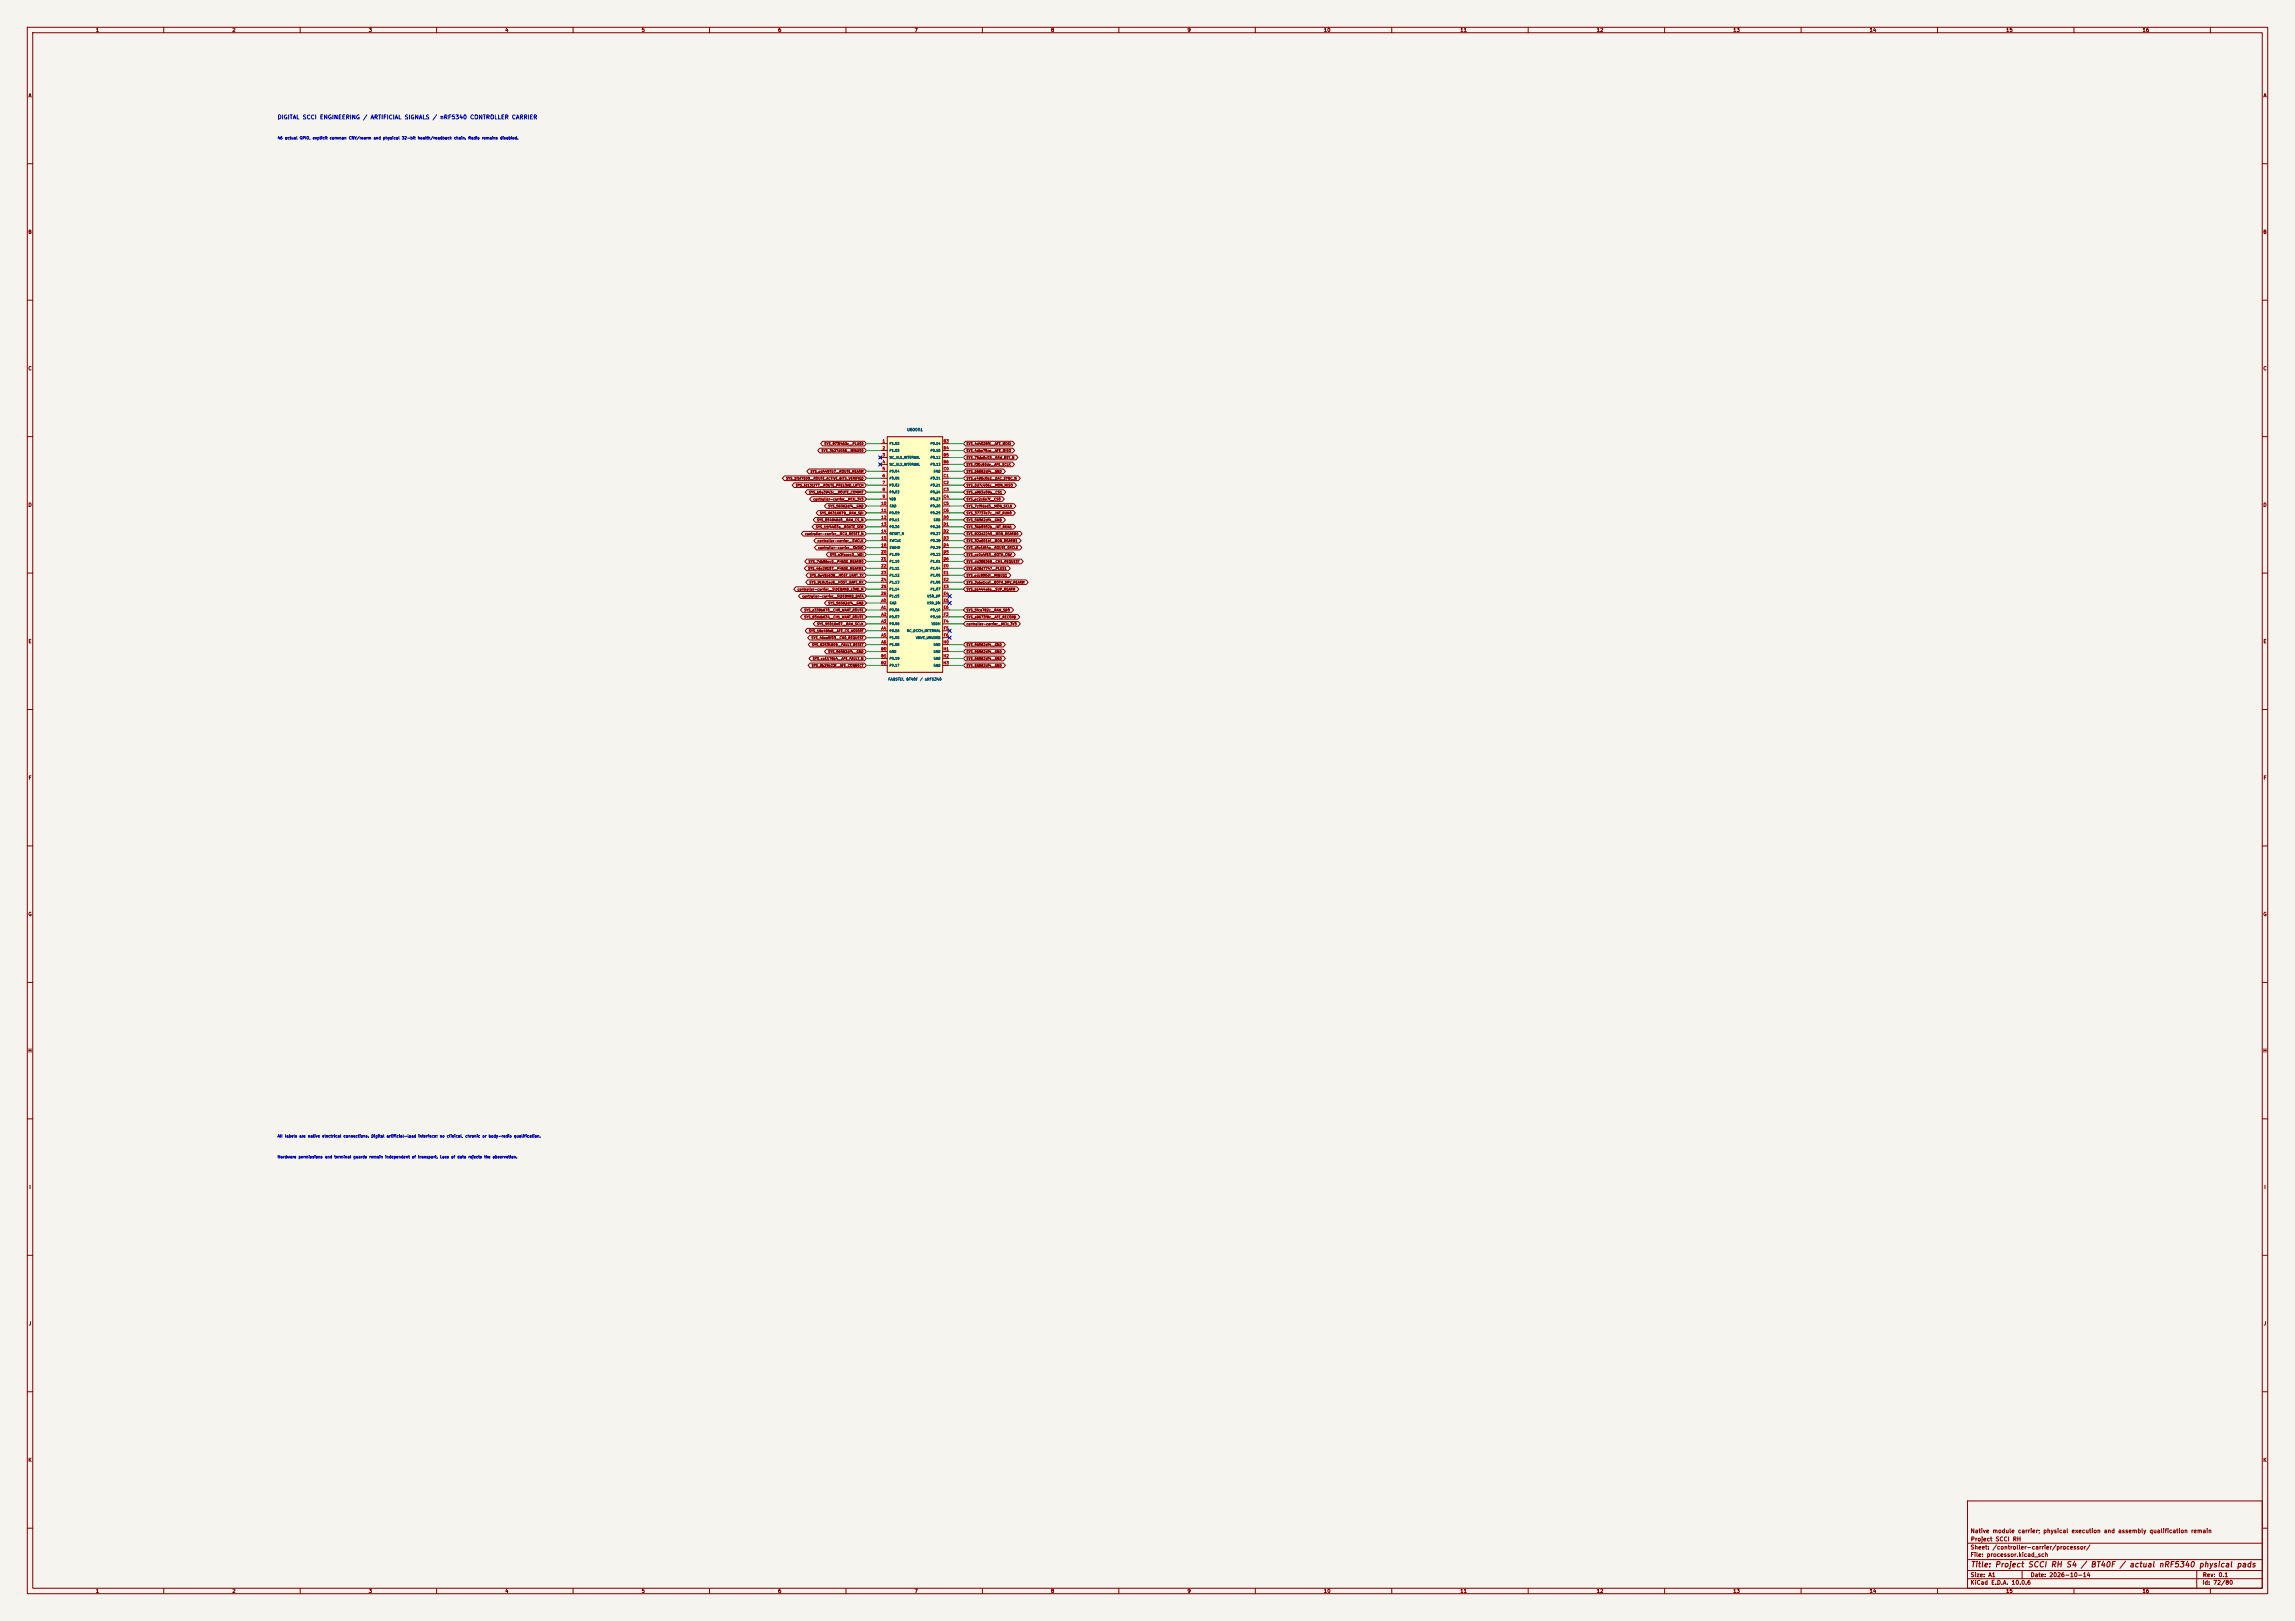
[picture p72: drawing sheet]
<svg xmlns="http://www.w3.org/2000/svg" width="841mm" height="594mm" viewBox="0 0 841 594" stroke-linecap="round" stroke-linejoin="round" font-family="sans-serif">
<defs><g id="words">
<text font-size="2" fill="#840000" x="722" y="574.8">Title: Project SCCI RH S4 / BT40F / actual nRF5340 physical pads</text>
<text font-size="1.5" fill="#0000c2" x="101.6" y="44.1">DIGITAL SCCI ENGINEERING / ARTIFICIAL SIGNALS / nRF5340 CONTROLLER CARRIER</text>
<g font-size="1.5" fill="#840000">
<text x="721.9" y="562.1">Native module carrier; physical execution and assembly qualification remain</text>
<text x="721.9" y="568.1">Sheet: /controller-carrier/processor/</text>
<text x="722" y="565.1">Project SCCI RH</text>
<text x="721.9" y="570.8">File: processor.kicad_sch</text>
<text x="721.9" y="581">KiCad E.D.A. 10.0.6</text>
<text x="721.9" y="578.2">Size: A1</text>
<text x="743.9" y="578.2">Date: 2026-10-14</text>
<text x="806.9" y="581">Id: 72/80</text>
<text x="807" y="578.2">Rev: 0.1</text>
</g>
<g font-size="1.3" fill="#840000">
<text x="35" y="12">1</text>
<text x="85" y="12">2</text>
<text x="135" y="12">3</text>
<text x="185" y="12">4</text>
<text x="235" y="12">5</text>
<text x="285" y="12">6</text>
<text x="335" y="12">7</text>
<text x="385" y="12">8</text>
<text x="435" y="12">9</text>
<text x="485" y="12">10</text>
<text x="535" y="12">11</text>
<text x="585" y="12">12</text>
<text x="635" y="12">13</text>
<text x="685" y="12">14</text>
<text x="735" y="12">15</text>
<text x="785" y="12">16</text>
<text x="10.3" y="36">A</text>
<text x="829.3" y="36">A</text>
<text x="10.2" y="86">B</text>
<text x="829.2" y="86">B</text>
<text x="10.2" y="136">C</text>
<text x="829.2" y="136">C</text>
<text x="10.2" y="186">D</text>
<text x="829.2" y="186">D</text>
<text x="10.3" y="236">E</text>
<text x="829.3" y="236">E</text>
<text x="10.3" y="286">F</text>
<text x="829.3" y="286">F</text>
<text x="10.2" y="336">G</text>
<text x="829.2" y="336">G</text>
<text x="10.2" y="386">H</text>
<text x="829.2" y="386">H</text>
<text x="10.6" y="436">I</text>
<text x="829.6" y="436">I</text>
<text x="10.4" y="486">J</text>
<text x="829.4" y="486">J</text>
<text x="10.2" y="536">K</text>
<text x="829.2" y="536">K</text>
<text x="35" y="584">1</text>
<text x="85" y="584">2</text>
<text x="135" y="584">3</text>
<text x="185" y="584">4</text>
<text x="235" y="584">5</text>
<text x="285" y="584">6</text>
<text x="335" y="584">7</text>
<text x="385" y="584">8</text>
<text x="435" y="584">9</text>
<text x="485" y="584">10</text>
<text x="535" y="584">11</text>
<text x="585" y="584">12</text>
<text x="635" y="584">13</text>
<text x="685" y="584">14</text>
<text x="735" y="584">15</text>
<text x="785" y="584">16</text>
</g>
<g font-size="1" fill="#0000c2">
<text x="101.6" y="51.3">46 actual GPIO, explicit common CNV/rearm and physical 32-bit health/readback chain. Radio remains disabled.</text>
<text x="101.6" y="417.1">All labels are native electrical connections. Digital artificial-load interface; no clinical, chronic or body-radio qualification.</text>
<text x="101.6" y="424.7">Hardware permissions and terminal guards remain independent of transport. Loss of data rejects the observation.</text>
</g>
<g font-size="1" fill="#006464">
<text x="332.3" y="158.2">U80001</text>
<text x="325.4" y="249.6">FANSTEL BT40F / nRF5340</text>
</g>
<g font-size="1" fill="#a90000">
<text x="323.3" y="162.4">1</text>
<text x="323.3" y="164.9">2</text>
<text x="323.3" y="167.5">3</text>
<text x="345.6" y="162.4">B3</text>
<text x="345.6" y="164.9">B4</text>
<text x="345.6" y="167.5">B5</text>
<text x="323.3" y="170">4</text>
<text x="323.3" y="172.5">5</text>
<text x="345.6" y="170">B6</text>
<text x="345.6" y="172.5">C0</text>
<text x="323.3" y="175.1">6</text>
<text x="323.3" y="177.6">7</text>
<text x="345.6" y="175.1">C1</text>
<text x="345.6" y="177.6">C2</text>
<text x="322.8" y="185.2">10</text>
<text x="323.3" y="180.2">8</text>
<text x="323.3" y="182.7">9</text>
<text x="345.6" y="180.2">C3</text>
<text x="345.6" y="182.7">C4</text>
<text x="345.6" y="185.2">C5</text>
<text x="322.8" y="187.8">11</text>
<text x="322.8" y="190.3">12</text>
<text x="345.6" y="187.8">C6</text>
<text x="345.6" y="190.3">D0</text>
<text x="322.8" y="192.9">13</text>
<text x="322.8" y="195.4">14</text>
<text x="322.8" y="197.9">15</text>
<text x="345.6" y="192.9">D1</text>
<text x="345.6" y="195.4">D2</text>
<text x="345.6" y="197.9">D3</text>
<text x="322.8" y="200.5">16</text>
<text x="322.8" y="203">Z0</text>
<text x="345.6" y="200.5">D4</text>
<text x="345.6" y="203">D5</text>
<text x="322.8" y="205.6">Z1</text>
<text x="322.8" y="208.1">Z2</text>
<text x="345.6" y="205.6">D6</text>
<text x="345.7" y="208.1">E0</text>
<text x="322.8" y="210.6">Z3</text>
<text x="322.8" y="213.2">Z4</text>
<text x="322.8" y="215.7">Z5</text>
<text x="345.7" y="210.6">E1</text>
<text x="345.7" y="213.2">E2</text>
<text x="345.7" y="215.7">E3</text>
<text x="322.8" y="218.3">Z6</text>
<text x="322.8" y="220.8">A0</text>
<text x="345.7" y="218.3">E4</text>
<text x="345.7" y="220.8">E5</text>
<text x="322.8" y="223.3">A1</text>
<text x="322.8" y="225.9">A2</text>
<text x="345.7" y="223.3">E6</text>
<text x="345.7" y="225.9">F3</text>
<text x="322.8" y="228.4">A3</text>
<text x="322.8" y="231">A4</text>
<text x="322.8" y="233.5">A5</text>
<text x="345.7" y="228.4">F4</text>
<text x="345.7" y="231">F5</text>
<text x="345.7" y="233.5">F6</text>
<text x="322.8" y="238.6">B0</text>
<text x="322.8" y="236">A6</text>
<text x="345.6" y="236">H0</text>
<text x="345.6" y="238.6">H1</text>
<text x="322.8" y="241.1">B1</text>
<text x="322.8" y="243.7">B2</text>
<text x="345.6" y="241.1">H2</text>
<text x="345.6" y="243.7">H3</text>
</g>
<g font-size=".9" fill="#840000">
<text x="300.9" y="165.8">SYS_3b27d056__MINUS0</text>
<text x="301.9" y="163.3">SYS_973f460c__PLUS0</text>
<text x="354" y="163.3">SYS_4d4028f1__AFE_MOSI</text>
<text x="354" y="165.8">SYS_4dbe75ce__AFE_MISO</text>
<text x="296.9" y="173.4">SYS_ed4497b7__ROUTE_REARM</text>
<text x="354" y="168.3">SYS_75de6c03__RAW_RST_N</text>
<text x="354" y="170.9">SYS_f30c60de__AFE_SCLK</text>
<text x="354" y="173.4">SYS_56562df4__GND</text>
<text x="287.9" y="176">SYS_1fbf7500__ROUTE_ACTIVE_BITS_VERIFIED</text>
<text x="291.5" y="178.5">SYS_fd131f77__ROUTE_PRELOAD_LATCH</text>
<text x="354" y="176">SYS_e496c0b2__DAC_SYNC_N</text>
<text x="354" y="178.5">SYS_0d7c406c__MON_MISO</text>
<text x="296.3" y="181">SYS_b6a3943c__ROUTE_COMMIT</text>
<text x="297.9" y="183.6">controller-carrier__MCU_3V3</text>
<text x="354" y="181">SYS_a863a08a__CS1</text>
<text x="354" y="183.6">SYS_ec2c6e7f__CS0</text>
<text x="299.2" y="191.2">SYS_054848d0__RAW_CS_N</text>
<text x="300.3" y="188.7">SYS_66316879__RAW_SDI</text>
<text x="303.4" y="186.1">SYS_56562df4__GND</text>
<text x="354" y="186.1">SYS_7cf9dad5__MON_SCLK</text>
<text x="354" y="188.7">SYS_37737e7c__INT_RUN0</text>
<text x="354" y="191.2">SYS_56562df4__GND</text>
<text x="294.9" y="196.3">controller-carrier__MCU_RESET_N</text>
<text x="298.8" y="193.7">SYS_11f4403a__ROUTE_SER</text>
<text x="354" y="193.7">SYS_36b0932b__INT_RUN1</text>
<text x="354" y="196.3">SYS_822d2245__MON_REARM0</text>
<text x="299.4" y="198.8">controller-carrier__SWCLK</text>
<text x="299.7" y="201.4">controller-carrier__SWDIO</text>
<text x="304" y="203.9">SYS_e3faaec0__WDI</text>
<text x="354" y="198.8">SYS_32a601bf__MON_REARM1</text>
<text x="354" y="201.4">SYS_d5e1f64a__ROUTE_SRCLK</text>
<text x="354" y="203.9">SYS_ce0a4f53__BOTH_CNV</text>
<text x="296" y="209">SYS_46e29157__PHASE_REARM1</text>
<text x="296.2" y="206.4">SYS_7db86ec0__PHASE_REARM0</text>
<text x="354" y="206.4">SYS_dd388269__CH1_REQUEST</text>
<text x="354" y="209">SYS_628d7747__PLUS1</text>
<text x="296.5" y="214.1">SYS_919c5ac8__HOST_UART_RX</text>
<text x="296.6" y="211.5">SYS_6e45b638__HOST_UART_TX</text>
<text x="354" y="211.5">SYS_edc800df__MINUS1</text>
<text x="354" y="214.1">SYS_3abe1caf__BOTH_DRV_REARM</text>
<text x="292.1" y="216.6">controller-carrier__SIDEBAND_LOAD_N</text>
<text x="293.9" y="219.1">controller-carrier__SIDEBAND_DATA</text>
<text x="303.4" y="221.7">SYS_56562df4__GND</text>
<text x="354" y="216.6">SYS_bb444a6e__SUP_REARM</text>
<text x="294.6" y="224.2">SYS_e338b670__CH0_WANT_ROUTE</text>
<text x="294.6" y="226.8">SYS_83ddb634__CH1_WANT_ROUTE</text>
<text x="354" y="224.2">SYS_5fca782c__RAW_SDO</text>
<text x="354" y="226.8">SYS_a9673f8c__AFE_RECORD</text>
<text x="296.3" y="231.8">SYS_18e49fe8__AFE_CS_ASSERT</text>
<text x="299.3" y="229.3">SYS_95016e07__RAW_SCLK</text>
<text x="354" y="229.3">controller-carrier__MCU_3V3</text>
<text x="297.2" y="234.4">SYS_46ea5f03__CH0_REQUEST</text>
<text x="297.4" y="236.9">SYS_82531809__FAULT_RESET</text>
<text x="303.4" y="239.5">SYS_56562df4__GND</text>
<text x="354" y="236.9">SYS_56562df4__GND</text>
<text x="354" y="239.5">SYS_56562df4__GND</text>
<text x="297.3" y="244.5">SYS_8b29b23f__AFE_CONNECT</text>
<text x="297.7" y="242">SYS_ce1178b4__AFE_FAULT_N</text>
<text x="354" y="242">SYS_56562df4__GND</text>
<text x="354" y="244.5">SYS_56562df4__GND</text>
</g>
<g font-size=".9" fill="#006464">
<text x="325.8" y="163.2">P1.02</text>
<text x="325.8" y="165.7">P1.03</text>
<text x="340.9" y="163.2">P0.14</text>
<text x="340.9" y="165.7">P0.15</text>
<text x="325.8" y="168.3">NC_XL1_INTERNAL</text>
<text x="325.8" y="170.8">NC_XL2_INTERNAL</text>
<text x="325.8" y="173.4">P0.04</text>
<text x="340.9" y="168.3">P0.12</text>
<text x="340.9" y="170.8">P0.13</text>
<text x="342" y="173.4">GND</text>
<text x="325.8" y="175.9">P0.05</text>
<text x="325.8" y="178.4">P0.02</text>
<text x="340.9" y="175.9">P0.31</text>
<text x="340.9" y="178.4">P0.21</text>
<text x="325.8" y="181">P0.03</text>
<text x="325.8" y="183.5">VDD</text>
<text x="340.9" y="181">P0.24</text>
<text x="340.9" y="183.5">P0.23</text>
<text x="325.8" y="186.1">GND</text>
<text x="325.8" y="188.6">P0.09</text>
<text x="325.8" y="191.1">P0.11</text>
<text x="340.9" y="186.1">P0.20</text>
<text x="340.9" y="188.6">P0.25</text>
<text x="342" y="191.1">GND</text>
<text x="325.8" y="193.7">P0.30</text>
<text x="325.8" y="196.2">RESET_N</text>
<text x="340.9" y="193.7">P0.26</text>
<text x="340.9" y="196.2">P0.27</text>
<text x="325.8" y="198.8">SWCLK</text>
<text x="325.8" y="201.3">SWDIO</text>
<text x="325.8" y="203.8">P1.09</text>
<text x="340.9" y="198.8">P0.28</text>
<text x="340.9" y="201.3">P0.29</text>
<text x="340.9" y="203.8">P0.22</text>
<text x="325.8" y="206.4">P1.10</text>
<text x="325.8" y="208.9">P1.11</text>
<text x="340.9" y="206.4">P1.01</text>
<text x="340.9" y="208.9">P1.04</text>
<text x="325.8" y="211.5">P1.12</text>
<text x="325.8" y="214">P1.13</text>
<text x="340.9" y="211.5">P1.05</text>
<text x="340.9" y="214">P1.06</text>
<text x="325.8" y="221.6">GND</text>
<text x="325.8" y="216.5">P1.14</text>
<text x="325.8" y="219.1">P1.15</text>
<text x="339.5" y="221.6">USB_DM</text>
<text x="339.7" y="219.1">USB_DP</text>
<text x="340.9" y="216.5">P1.07</text>
<text x="325.8" y="224.2">P0.06</text>
<text x="325.8" y="226.7">P0.07</text>
<text x="340.9" y="224.2">P0.10</text>
<text x="340.9" y="226.7">P0.18</text>
<text x="325.8" y="229.2">P0.08</text>
<text x="325.8" y="231.8">P0.16</text>
<text x="332.2" y="231.8">NC_DCCH_INTERNAL</text>
<text x="341.2" y="229.2">VDDH</text>
<text x="325.8" y="234.3">P1.00</text>
<text x="325.8" y="236.9">P1.08</text>
<text x="325.8" y="239.4">GND</text>
<text x="335.5" y="234.3">VBUS_UNUSED</text>
<text x="342" y="236.9">GND</text>
<text x="342" y="239.4">GND</text>
<text x="325.8" y="241.9">P0.19</text>
<text x="325.8" y="244.5">P0.17</text>
<text x="342" y="241.9">GND</text>
<text x="342" y="244.5">GND</text>
</g>
</g></defs>
<path d="M0 0h841v594h-841z" fill="#f5f4ef" stroke="#f5f4ef" stroke-width=".37"/>
<g fill="none" stroke="#840000" stroke-width=".37">
<path d="M10 10h821v574h-821zM12 12h817v570h-817zM60 10v2M110 10v2M160 10v2M210 10v2M260 10v2M310 10v2M360 10v2M410 10v2M460 10v2M510 10v2"/>
<path d="M560 10v2M610 10v2M660 10v2M710 10v2M760 10v2M810 10v2M10 60h2M829 60h2M10 110h2M829 110h2M10 160h2M829 160h2"/>
<path d="M10 210h2M829 210h2M10 260h2M829 260h2M10 310h2M829 310h2M10 360h2M829 360h2M10 410h2M829 410h2M10 460h2M829 460h2"/>
<path d="M10 510h2M829 510h2M10 560h2M721 550h108v32h-108zM829 560h2M721 578.5h108M721 575.5h108M721 571.5h108M721 565.5h108M741 575.5v3M805 575.5v6.5M60 582v2"/>
<path d="M110 582v2M160 582v2M210 582v2M260 582v2M310 582v2M360 582v2M410 582v2M460 582v2M510 582v2M560 582v2M610 582v2M660 582v2"/>
<path d="M710 582v2M760 582v2M810 582v2"/>
</g>
<path d="M325.1 160h20.3v86.4h-20.3z" fill="#ffffc2"/>
<g fill="none" stroke="#840000" stroke-width=".37">
<path d="M287.4 174.4h29.4l.7 .9-.7 .8h-29.4l-.7-.8zM291 176.9h25.8l.7 .9-.7 .8h-25.8l-.7-.8zM295.8 179.5h21l.7 .8-.7 .9h-21l-.7-.9zM296.4 171.9h20.4l.7 .8-.7 .9h-20.4l-.7-.9zM300.4 164.2h16.4l.7 .9-.7 .8h-16.4l-.7-.8zM301.5 161.7h15.3l.7 .9-.7 .8h-15.3l-.8-.8zM322.2 167.3l.8 .7M322.2 169.8l.8 .8M322.6 162.6h2.5M322.6 165.1h2.5M322.6 167.6h2.5M322.6 170.2h2.5"/>
<path d="M322.6 172.7h2.5M322.6 175.3h2.5M322.6 177.8h2.5M323 167.3l-.8 .7M323 169.8l-.8 .8M325.1 160h20.3v86.4h-20.3zM345.4 162.6h2.6M345.4 165.1h2.6M345.4 167.6h2.6M345.4 170.2h2.6M345.4 172.7h2.6M345.4 175.3h2.6"/>
<path d="M345.4 177.8h2.6M353.8 161.7h17.2l.8 .9-.8 .8h-17.2l-.7-.8zM353.8 164.2h17.3l.7 .9-.7 .8h-17.3l-.7-.8zM353.8 166.8h18.5l.7 .8-.7 .9h-18.5l-.7-.9zM353.8 169.3h17.2l.8 .9-.8 .8h-17.2l-.7-.8zM353.8 171.9h13.9l.7 .8-.7 .9h-13.9l-.7-.9zM353.8 174.4h19.4l.7 .9-.7 .8h-19.4l-.7-.8zM353.8 176.9h17.9l.8 .9-.8 .8h-17.9l-.7-.8zM353.8 179.5h14l.8 .8-.8 .9h-14l-.7-.9zM294.4 194.7h22.4l.7 .9-.7 .8h-22.4l-.8-.8zM297.4 182h19.4l.7 .9-.7 .8h-19.4l-.7-.8zM298.3 192.2h18.5l.7 .8-.7 .9h-18.5l-.7-.9z"/>
<path d="M298.7 189.6h18.1l.7 .9-.7 .8h-18.1l-.7-.8zM298.9 197.3h17.9l.7 .8-.7 .9h-17.9l-.7-.9zM299.2 199.8h17.6l.7 .9-.7 .8h-17.6l-.8-.8zM299.8 187.1h17l.7 .9-.7 .8h-17l-.7-.8zM302.9 184.6h13.9l.7 .8-.7 .9h-13.9l-.8-.9zM322.6 180.3h2.5M322.6 182.9h2.5M322.6 185.4h2.5M322.6 188h2.5M322.6 190.5h2.5M322.6 193h2.5M322.6 195.6h2.5"/>
<path d="M322.6 198.1h2.5M345.4 180.3h2.6M345.4 182.9h2.6M345.4 185.4h2.6M345.4 188h2.6M345.4 190.5h2.6M345.4 193h2.6M345.4 195.6h2.6M345.4 198.1h2.6M353.8 182h13.5l.7 .9-.7 .8h-13.5l-.7-.8zM353.8 184.6h17.7l.8 .8-.8 .9h-17.7l-.7-.9zM353.8 187.1h17.5l.8 .9-.8 .8h-17.5l-.7-.8z"/>
<path d="M353.8 189.6h13.9l.7 .9-.7 .8h-13.9l-.7-.8zM353.8 192.2h17.6l.8 .8-.8 .9h-17.6l-.7-.9zM353.8 194.7h20l.7 .9-.7 .8h-20l-.7-.8zM353.8 197.3h19.6l.8 .8-.8 .9h-19.6l-.7-.9zM353.8 199.8h19.9l.8 .9-.8 .8h-19.9l-.7-.8zM291.6 215h25.2l.7 .9-.7 .8h-25.2l-.7-.8zM293.4 217.6h23.4l.7 .8-.7 .9h-23.4l-.8-.9zM295.5 207.4h21.3l.7 .9-.7 .8h-21.3l-.7-.8zM295.7 204.9h21.1l.7 .8-.7 .9h-21.1l-.8-.9zM296 212.5h20.8l.7 .9-.7 .8h-20.8l-.8-.8zM296.1 210h20.7l.7 .8-.7 .9h-20.7l-.7-.9zM303.5 202.3h13.3l.7 .9-.7 .8h-13.3l-.7-.8z"/>
<path d="M322.6 200.7h2.5M322.6 203.2h2.5M322.6 205.7h2.5M322.6 208.3h2.5M322.6 210.8h2.5M322.6 213.4h2.5M322.6 215.9h2.5M322.6 218.4h2.5M345.4 200.7h2.6M345.4 203.2h2.6M345.4 205.7h2.6M345.4 208.3h2.6"/>
<path d="M345.4 210.8h2.6M345.4 213.4h2.6M345.4 215.9h2.6M345.4 218.4h2.6M353.8 202.3h17.5l.8 .9-.8 .8h-17.5l-.7-.8zM353.8 204.9h20.4l.7 .8-.7 .9h-20.4l-.7-.9zM353.8 207.4h15.7l.7 .9-.7 .8h-15.7l-.7-.8zM353.8 210h15.9l.7 .8-.7 .9h-15.9l-.7-.9zM353.8 212.5h22.2l.8 .9-.8 .8h-22.2l-.7-.8zM353.8 215h18.8l.8 .9-.8 .8h-18.8l-.7-.8zM294.1 222.7h22.7l.7 .8-.7 .9h-22.7l-.8-.9zM294.1 225.2h22.7l.7 .9-.7 .8h-22.7l-.8-.8z"/>
<path d="M295.8 230.3h21l.7 .8-.7 .9h-21l-.8-.9zM296.7 232.8h20.1l.7 .9-.7 .8h-20.1l-.7-.8zM296.9 235.4h19.9l.7 .8-.7 .9h-19.9l-.7-.9zM298.8 227.7h18l.7 .9-.7 .8h-18l-.8-.8zM302.9 237.9h13.9l.7 .9-.7 .8h-13.9l-.8-.8zM302.9 220.1h13.9l.7 .9-.7 .8h-13.9l-.8-.8zM322.6 221h2.5M322.6 223.5h2.5M322.6 226.1h2.5M322.6 228.6h2.5M322.6 231.1h2.5M322.6 233.7h2.5"/>
<path d="M322.6 236.2h2.5M322.6 238.8h2.5M345.4 221h2.6M345.4 223.5h2.6M345.4 226.1h2.6M345.4 228.6h2.6M345.4 231.1h2.6M345.4 233.7h2.6M345.4 236.2h2.6M345.4 238.8h2.6M347.6 230.8l.8 .7M348.4 230.8l-.8 .7"/>
<path d="M353.8 222.7h16.9l.7 .8-.7 .9h-16.9l-.7-.9zM353.8 225.2h19.2l.7 .9-.7 .8h-19.2l-.7-.8zM353.8 227.7h19.4l.7 .9-.7 .8h-19.4l-.7-.8zM353.8 235.4h13.9l.7 .8-.7 .9h-13.9l-.7-.9zM353.8 237.9h13.9l.7 .9-.7 .8h-13.9l-.7-.8zM296.8 243h20l.7 .8-.7 .9h-20l-.7-.9zM297.2 240.4h19.6l.7 .9-.7 .8h-19.6l-.7-.8zM322.6 241.3h2.5M322.6 243.8h2.5M345.4 241.3h2.6M345.4 243.8h2.6M353.8 240.4h13.9l.7 .9-.7 .8h-13.9l-.7-.8z"/>
<path d="M353.8 243h13.9l.7 .8-.7 .9h-13.9l-.7-.9z"/>
</g>
<g fill="none" stroke="#009600" stroke-width=".37">
<path d="M317.5 165.1h5.1M317.5 172.7h5.1M317.5 175.3h5.1M317.5 177.8h5.1M317.5 162.6h5.1M348 165.1h5.1M348 172.7h5.1M348 175.3h5.1M348 177.8h5.1M348 162.6h5.1M348 167.6h5.1M348 170.2h5.1"/>
<path d="M317.5 180.3h5.1M317.5 182.9h5.1M317.5 185.4h5.1M317.5 188h5.1M317.5 190.5h5.1M317.5 193h5.1M317.5 195.6h5.1M317.5 198.1h5.1M348 180.3h5.1M348 182.9h5.1M348 185.4h5.1M348 188h5.1"/>
<path d="M348 190.5h5.1M348 193h5.1M348 195.6h5.1M348 198.1h5.1M317.5 200.7h5.1M317.5 203.2h5.1M317.5 205.7h5.1M317.5 208.3h5.1M317.5 210.8h5.1M317.5 213.4h5.1M317.5 215.9h5.1M317.5 218.4h5.1"/>
<path d="M348 200.7h5.1M348 203.2h5.1M348 205.7h5.1M348 208.3h5.1M348 210.8h5.1M348 213.4h5.1M348 215.9h5.1M317.5 238.8h5.1M317.5 223.5h5.1M317.5 221h5.1M317.5 226.1h5.1M317.5 228.6h5.1"/>
<path d="M317.5 231.1h5.1M317.5 233.7h5.1M317.5 236.2h5.1M348 238.8h5.1M348 223.5h5.1M348 226.1h5.1M348 228.6h5.1M348 236.2h5.1M317.5 241.3h5.1M317.5 243.8h5.1M348 241.3h5.1M348 243.8h5.1"/>
</g>
<path d="M322 167l1.2 1.2M322 169.6l1.2 1.2M323.2 167l-1.2 1.2M323.2 169.6l-1.2 1.2M347.4 217.8l1.2 1.2M348.6 217.8l-1.2 1.2M347.4 220.4l1.2 1.2M347.4 230.5l1.2 1.2M347.4 233.1l1.2 1.2M348.6 220.4l-1.2 1.2M348.6 230.5l-1.2 1.2M348.6 233.1l-1.2 1.2" fill="none" stroke="#000084" stroke-width=".37"/>
<use href="#words"/>
</svg>
